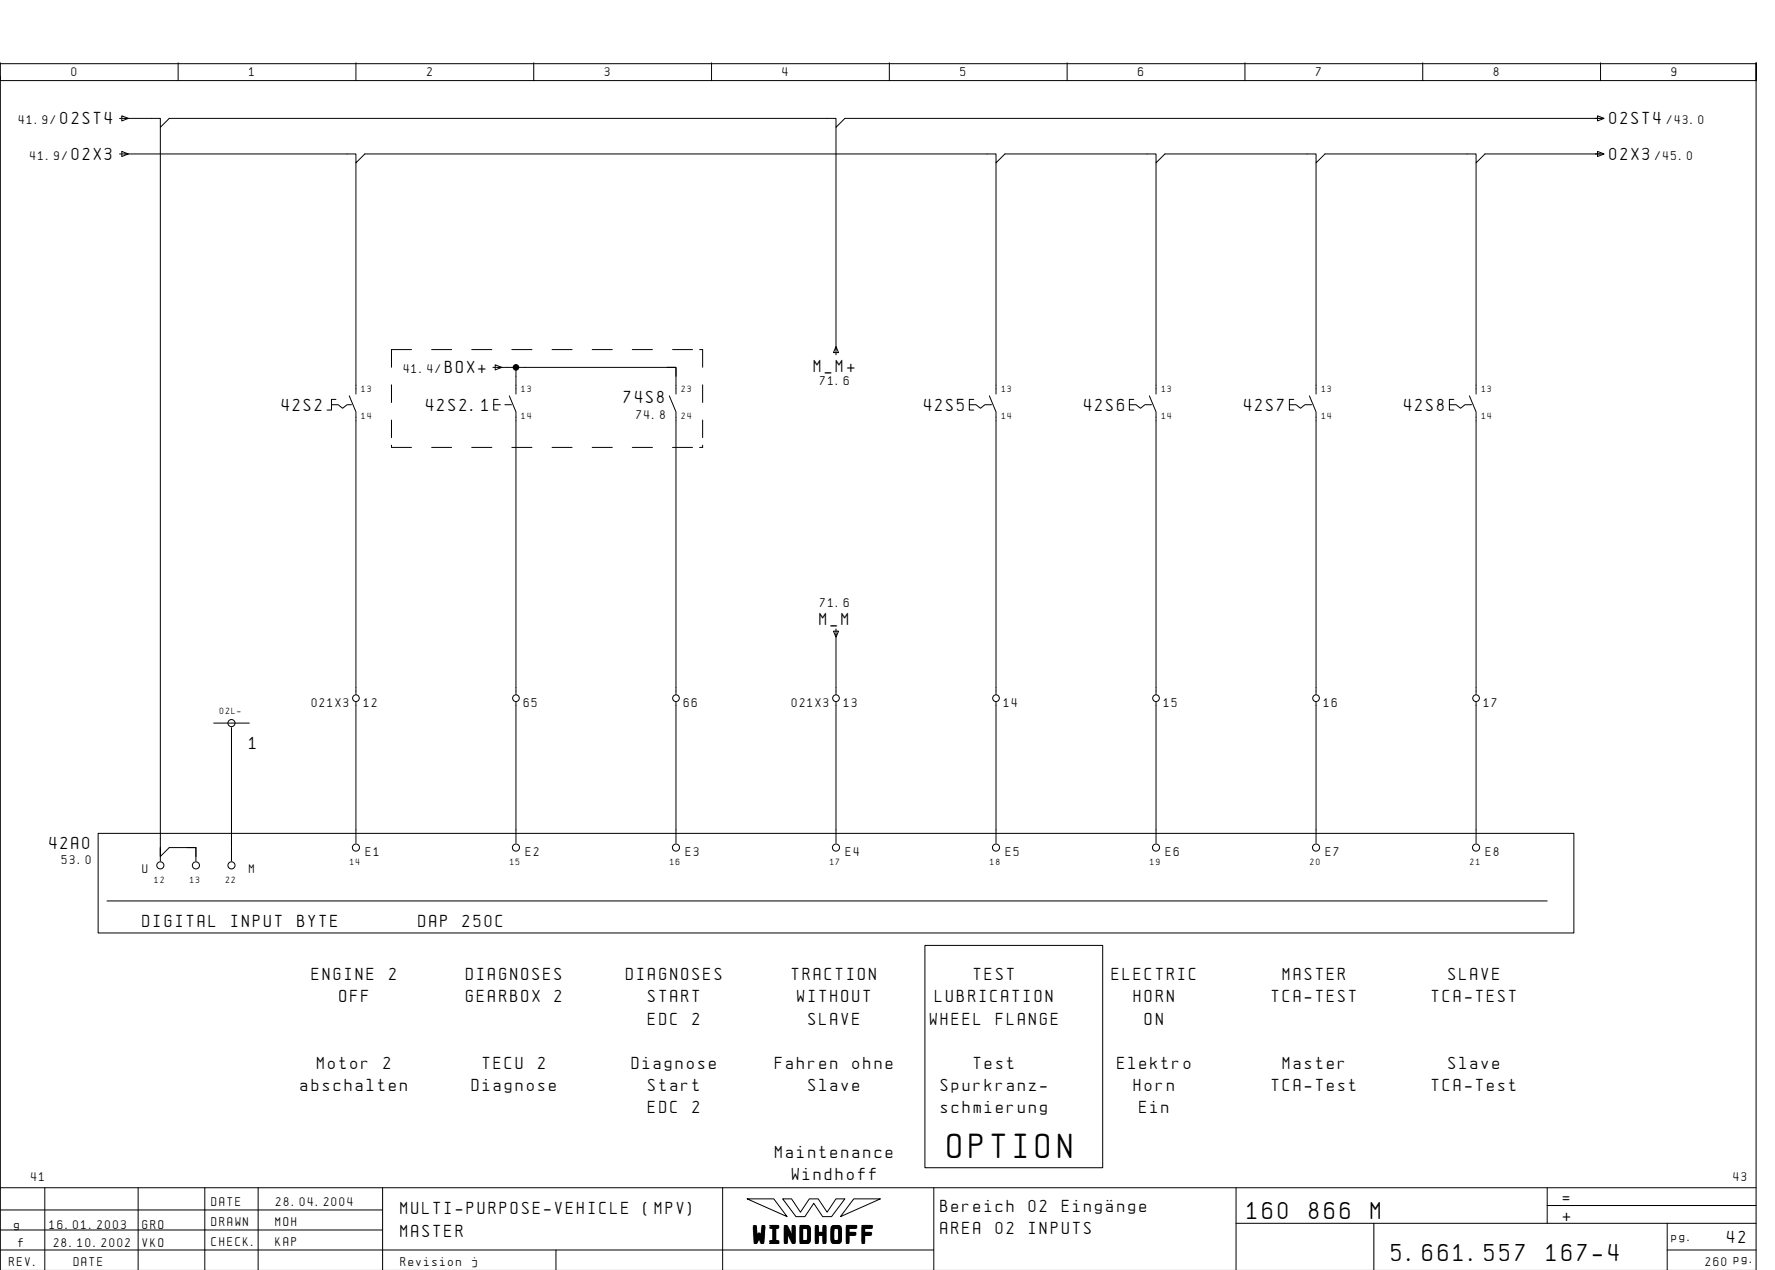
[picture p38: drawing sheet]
<svg xmlns="http://www.w3.org/2000/svg" width="399mm" height="286mm" viewBox="0 0 399 286" stroke-linecap="round" stroke-linejoin="round" font-family="sans-serif">
<defs><g id="words">
<text font-size="6.2" x="213.2" y="260.4">OPTION</text>
<g font-size="4.4">
<text x="280.6" y="274.1">160</text>
<text x="294.5" y="274.1">866</text>
<text x="308.4" y="274.1">M</text>
<text x="169.5" y="279.3">WINDHOFF</text>
<text x="313.1" y="283.6">5.661.557</text>
<text x="347.9" y="283.6">167-4</text>
</g>
<g font-size="3.1">
<text x="13.6" y="27.9">02ST4</text>
<text x="362.1" y="27.9">02ST4</text>
<text x="16.1" y="35.9">02X3</text>
<text x="362.1" y="35.9">02X3</text>
<text x="100.1" y="83.9">BOX+</text>
<text x="183.1" y="83.6">M_M+</text>
<text x="63.4" y="92.4">42S2</text>
<text x="95.9" y="92.4">42S2.1</text>
<text x="140.4" y="90.6">74S8</text>
<text x="207.9" y="92.4">42S5</text>
<text x="243.9" y="92.4">42S6</text>
<text x="279.9" y="92.4">42S7</text>
<text x="315.9" y="92.4">42S8</text>
<text x="184.3" y="140.6">M_M</text>
<text x="56.1" y="168.4">1</text>
<text x="11.1" y="190.9">42A0</text>
<text x="32.1" y="208.4">DIGITAL</text>
<text x="52" y="208.4">INPUT</text>
<text x="66.9" y="208.4">BYTE</text>
<text x="94.1" y="208.4">DAP</text>
<text x="104.1" y="208.4">250C</text>
<text x="70.1" y="220.4">ENGINE</text>
<text x="87.5" y="220.4">2</text>
<text x="104.9" y="220.4">DIAGNOSES</text>
<text x="140.9" y="220.4">DIAGNOSES</text>
<text x="178.1" y="220.4">TRACTION</text>
<text x="219.1" y="220.4">TEST</text>
<text x="250.1" y="220.4">ELECTRIC</text>
<text x="288.6" y="220.4">MASTER</text>
<text x="325.9" y="220.4">SLAVE</text>
<text x="76.3" y="225.4">OFF</text>
<text x="104.9" y="225.4">GEARBOX</text>
<text x="124.8" y="225.4">2</text>
<text x="145.9" y="225.4">START</text>
<text x="179.4" y="225.4">WITHOUT</text>
<text x="210.4" y="225.4">LUBRICATION</text>
<text x="255.1" y="225.4">HORN</text>
<text x="286.1" y="225.4">TCA-TEST</text>
<text x="322.1" y="225.4">TCA-TEST</text>
<text x="145.9" y="230.4">EDC</text>
<text x="155.8" y="230.4">2</text>
<text x="181.9" y="230.4">SLAVE</text>
<text x="209.2" y="230.4">WHEEL</text>
<text x="224.1" y="230.4">FLANGE</text>
<text x="257.6" y="230.4">ON</text>
<text x="67.6" y="245.4">abschalten</text>
<text x="71.4" y="240.4">Motor</text>
<text x="86.3" y="240.4">2</text>
<text x="106.1" y="245.4">Diagnose</text>
<text x="108.6" y="240.4">TECU</text>
<text x="121.1" y="240.4">2</text>
<text x="142.1" y="240.4">Diagnose</text>
<text x="145.9" y="245.4">Start</text>
<text x="174.4" y="240.4">Fahren</text>
<text x="181.9" y="245.4">Slave</text>
<text x="191.8" y="240.4">ohne</text>
<text x="211.6" y="245.4">Spurkranz-</text>
<text x="219.1" y="240.4">Test</text>
<text x="251.4" y="240.4">Elektro</text>
<text x="255.1" y="245.4">Horn</text>
<text x="286.1" y="245.4">TCA-Test</text>
<text x="288.6" y="240.4">Master</text>
<text x="322.1" y="245.4">TCA-Test</text>
<text x="325.9" y="240.4">Slave</text>
<text x="145.9" y="250.4">EDC</text>
<text x="155.8" y="250.4">2</text>
<text x="211.6" y="250.4">schmierung</text>
<text x="256.3" y="250.4">Ein</text>
<text x="174.4" y="260.4">Maintenance</text>
<text x="178.1" y="265.4">Windhoff</text>
<text x="90.1" y="273.1">MULTI-PURPOSE-VEHICLE</text>
<text x="144.8" y="273.1">(MPV)</text>
<text x="211.6" y="272.6">Bereich</text>
<text x="231.5" y="272.6">02</text>
<text x="238.9" y="272.6">EingÑnge</text>
<text x="351.6" y="270.6">=</text>
<text x="351.6" y="274.6">+</text>
<text x="90.1" y="278.1">MASTER</text>
<text x="211.6" y="277.6">AREA</text>
<text x="224" y="277.6">02</text>
<text x="231.5" y="277.6">INPUTS</text>
<text x="388.6" y="279.6">42</text>
</g>
<g font-size="2.3">
<text x="16.1" y="17.1">0</text>
<text x="56.1" y="17.1">1</text>
<text x="96.1" y="17.1">2</text>
<text x="136.1" y="17.1">3</text>
<text x="176.1" y="17.1">4</text>
<text x="216.1" y="17.1">5</text>
<text x="256.1" y="17.1">6</text>
<text x="296.1" y="17.1">7</text>
<text x="336.1" y="17.1">8</text>
<text x="376.1" y="17.1">9</text>
<text x="4.2" y="27.9">41.9/</text>
<text x="375" y="27.9">/43.0</text>
<text x="6.8" y="35.9">41.9/</text>
<text x="372.4" y="35.9">/45.0</text>
<text x="90.8" y="83.9">41.4/</text>
<text x="184.5" y="86.6">71.6</text>
<text x="143.2" y="94.1">74.8</text>
<text x="184.5" y="136.5">71.6</text>
<text x="70.1" y="158.9">021X3</text>
<text x="81.8" y="158.9">12</text>
<text x="117.8" y="158.9">65</text>
<text x="153.8" y="158.9">66</text>
<text x="178.1" y="158.9">021X3</text>
<text x="189.8" y="158.9">13</text>
<text x="225.8" y="158.9">14</text>
<text x="261.8" y="158.9">15</text>
<text x="297.8" y="158.9">16</text>
<text x="333.8" y="158.9">17</text>
<text x="13.9" y="194.4">53.0</text>
<text x="32.1" y="196.4">U</text>
<text x="56.1" y="196.4">M</text>
<text x="82.3" y="192.4">E1</text>
<text x="118.3" y="192.4">E2</text>
<text x="154.3" y="192.4">E3</text>
<text x="190.3" y="192.4">E4</text>
<text x="226.3" y="192.4">E5</text>
<text x="262.3" y="192.4">E6</text>
<text x="298.3" y="192.4">E7</text>
<text x="334.3" y="192.4">E8</text>
<text x="7" y="265.6">41</text>
<text x="390" y="265.6">43</text>
<text x="47.6" y="271.1">DATE</text>
<text x="47.6" y="275.6">DRAWN</text>
<text x="62" y="275.6">MOH</text>
<text x="62.1" y="271.1">28.04.2004</text>
<text x="3.2" y="276.4">g</text>
<text x="4.1" y="280.4">f</text>
<text x="11.1" y="276.4">16.01.2003</text>
<text x="12.1" y="280.4">28.10.2002</text>
<text x="32.1" y="276.4">GRO</text>
<text x="32.1" y="280.4">VKO</text>
<text x="47.6" y="280.1">CHECK.</text>
<text x="62" y="280.1">KAP</text>
<text x="376.1" y="279.1">pg.</text>
<text x="2.1" y="284.6">REV.</text>
<text x="16.6" y="284.6">DATE</text>
<text x="90.1" y="284.6">Revision</text>
<text x="106.2" y="284.6">j</text>
<text x="383.7" y="284.6">260 pg.</text>
</g>
<g font-size="1.6">
<text x="81.4" y="88.1">13</text>
<text x="117.4" y="88.1">13</text>
<text x="153.4" y="88.1">23</text>
<text x="225.4" y="88.1">13</text>
<text x="261.4" y="88.1">13</text>
<text x="297.4" y="88.1">13</text>
<text x="333.4" y="88.1">13</text>
<text x="81.4" y="94.1">14</text>
<text x="117.4" y="94.1">14</text>
<text x="153.4" y="94.1">24</text>
<text x="225.4" y="94.1">14</text>
<text x="261.4" y="94.1">14</text>
<text x="297.4" y="94.1">14</text>
<text x="333.4" y="94.1">14</text>
<text x="49.5" y="160.6">02L-</text>
<text x="78.8" y="194.6">14</text>
<text x="114.8" y="194.6">15</text>
<text x="150.8" y="194.6">16</text>
<text x="186.8" y="194.6">17</text>
<text x="222.8" y="194.6">18</text>
<text x="258.8" y="194.6">19</text>
<text x="294.8" y="194.6">20</text>
<text x="330.8" y="194.6">21</text>
<text x="34.8" y="198.6">12</text>
<text x="42.8" y="198.6">13</text>
<text x="50.8" y="198.6">22</text>
</g>
</g></defs>
<g fill="none" stroke="#000" stroke-width=".22">
<path d="M.1 14.1v4h395v-4v271.6M.1 17.1v250M.1 14.3h395M40.1 14.1v4M80.1 14.1v4M120.1 14.1v4M160.1 14.1v4M200.1 14.1v4M240.1 14.1v4M280.1 14.1v4M320.1 14.1v4M360.1 14.1v4"/>
<path d="M27.4 26l1.5 .6-1.5 .6zM27.4 34l1.5 .6-1.5 .6zM36.1 28.6v164l2-2h6v3M80.1 36.6v52M188.1 28.6v51.2M224.1 36.6v52M260.1 36.6v52M296.1 36.6v52M332.1 36.6v52M359.4 26l1.5 .6-1.5 .6zM359.4 34l1.5 .6-1.5 .6zM360.7 26.6h-170.6l-2 2v-2h-150l-2 2v-2h-9.2"/>
<path d="M360.7 34.6h-26.6l-2 2v-2h-34l-2 2v-2h-34l-2 2v-2h-34l-2 2v-2h-142l-2 2v-2h-53.2M92.6 78.6h-4.5v4M97.1 78.6h4.5M106.1 78.6h4.6M115.1 78.6h4.6M124.2 78.6h4.5M133.2 78.6h4.6M142.2 78.6h4.6M151.3 78.6h4.5M157.4 78.6h.7v4M188.1 77.9l.6 1.4h-1.2zM74.6 91h1.5l1 .8 1-.8h1"/>
<path d="M75.6 89.8h-1v2.4h-1M78.6 89l1.5 3.6v63.6M88.1 86.6v3.9M88.1 94.5v3.9M110.9 82.6h41.2v6M111.1 91h1.5M111.4 82l1.5 .6-1.5 .6zM112.1 89.8h-1v2.4h1M113.6 91h1.5M114.6 89l1.5 3.6v63.6M116.1 82.6v6M150.1 82.6h2v2"/>
<path d="M150.6 89l1.5 3.6v63.6M158.1 86.6v3.9M158.1 94.5v3.9M218.1 91v1.2h1M219.1 89.8h-1v1.2h1.5l1 .8 1-.8h1.5M222.6 89l1.5 3.6v63.6M254.1 91v1.2h1M255.1 89.8h-1v1.2h1.5l1 .8 1-.8h1.5M258.6 89l1.5 3.6v63.6M290.1 91v1.2h1M291.1 89.8h-1v1.2h1.5l1 .8 1-.8h1.5M294.6 89l1.5 3.6v63.6"/>
<path d="M326.1 91v1.2h1M327.1 89.8h-1v1.2h1.5l1 .8 1-.8h1.5M330.6 89l1.5 3.6v63.6M88.1 100.1v.5h4.5M97.1 100.6h4.5M106.1 100.6h4.6M115.1 100.6h4.6M124.2 100.6h4.5M133.2 100.6h4.6M142.2 100.6h4.6M151.3 100.6h4.5M158.1 100.1v.5h-.7"/>
<path d="M80.1 157.8v31.8M116.1 157.8v31.8M152.1 157.8v31.8M187.5 141.9h1.2l-.6 1.4zM188.1 141.5v14.7M188.1 157.8v31.8M224.1 157.8v31.8M260.1 157.8v31.8M296.1 157.8v31.8M332.1 157.8v31.8M48.1 162.6h8M52.1 163.6v30"/>
<path d="M22.1 187.4h332v22.4h-332zM36.1 190.6v3M42.1 190.6h2v2M24.1 202.6h324M208.1 212.6h40v50h-40zM10.1 267.1v18.5M31.1 267.1v18.5M46.1 267.1v18.6M58.1 267.1v18.6M86.1 272.1h-86M86.1 276.6h-86M86.1 267.1v18.6"/>
<path d="M162.6 267.1v18.6M168.1 269.6h6l3 4zM176.1 269.6h2l2 3 2-3h2l2 3 2-3h2l-3 4h-2l-2-3-2 3h-2zM192.1 269.6h6l-9 4zM210.1 267.1v18.6M278.1 275.1h117M278.1 267.1v18.6M309.1 275.1v10.6M348.1 271.1h47M348.1 267.1v8M375.1 275.1v10.6M395.1 267.1h-395v18.6"/>
<path d="M125.1 281.1v4.6M210.1 281.1h-210M375.1 281.1h20"/>
<circle cx="80.1" cy="157" r=".75"/>
<circle cx="116.1" cy="157" r=".75"/>
<circle cx="152.1" cy="157" r=".75"/>
<circle cx="188.1" cy="157" r=".75"/>
<circle cx="224.1" cy="157" r=".75"/>
<circle cx="260.1" cy="157" r=".75"/>
<circle cx="296.1" cy="157" r=".75"/>
<circle cx="332.1" cy="157" r=".75"/>
<circle cx="52.1" cy="162.6" r=".8"/>
<circle cx="36.1" cy="194.6" r=".8"/>
<circle cx="44.1" cy="194.6" r=".8"/>
<circle cx="52.1" cy="194.6" r=".8"/>
<circle cx="80.1" cy="190.6" r=".8"/>
<circle cx="116.1" cy="190.6" r=".8"/>
<circle cx="152.1" cy="190.6" r=".8"/>
<circle cx="188.1" cy="190.6" r=".8"/>
<circle cx="224.1" cy="190.6" r=".8"/>
<circle cx="260.1" cy="190.6" r=".8"/>
<circle cx="296.1" cy="190.6" r=".8"/>
<circle cx="332.1" cy="190.6" r=".8"/>
</g>
<circle cx="116.1" cy="82.6" r=".63" fill="#000" stroke="#000" stroke-width=".22"/>
<use href="#words"/>
</svg>
